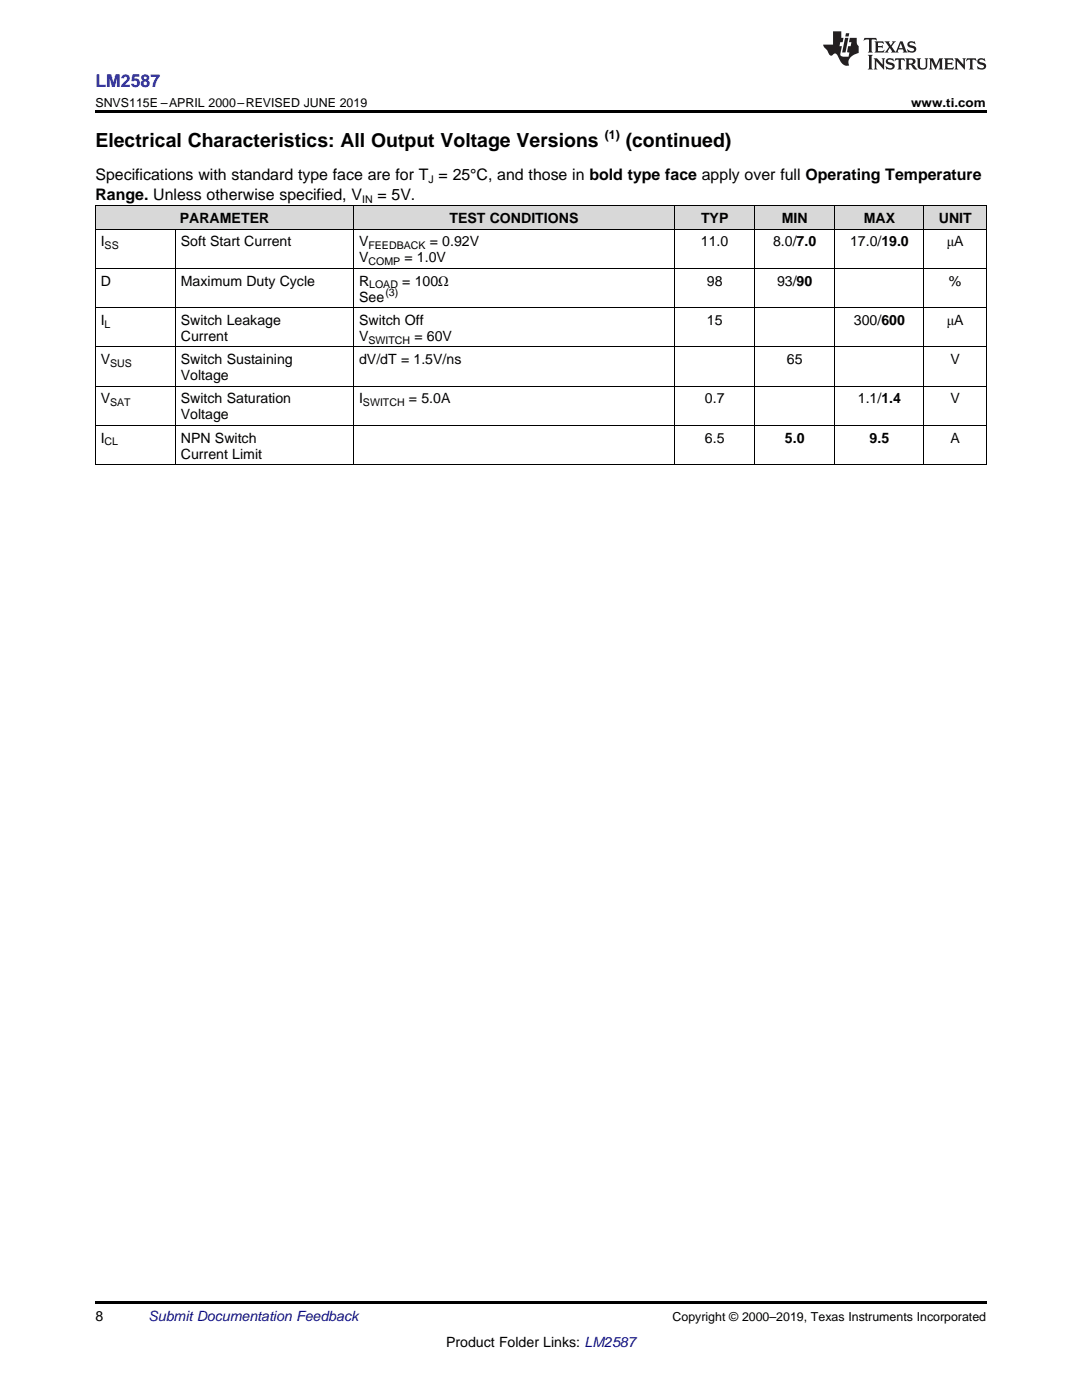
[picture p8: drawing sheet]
<svg xmlns="http://www.w3.org/2000/svg" width="216mm" height="279mm" viewBox="0 0 216 279" stroke-linecap="round" stroke-linejoin="round" font-family="sans-serif">
<defs><g id="words">
<g font-size="3.9">
<text x="19" y="29.3">Electrical Characteristics: All Output Voltage Versions</text>
<text x="124.8" y="29.3">(continued)</text>
</g>
<text font-size="3.5" fill="#00f" x="19" y="17.3">LM2587</text>
<g font-size="3.2">
<text x="19" y="36">Specifications with standard type face are for T = 25°C, and those in bold type face apply over full Operating Temperature</text>
<text x="19" y="39.9">Range. Unless otherwise specified, V</text>
<text x="75.3" y="39.9">= 5V.</text>
</g>
<g font-size="2.8">
<text x="35.9" y="44.5">PARAMETER</text>
<text x="89.7" y="44.5">TEST CONDITIONS</text>
<text x="139.9" y="44.5">TYP</text>
<text x="156" y="44.5">MIN</text>
<text x="172.4" y="44.5">MAX</text>
<text x="187.3" y="44.5">UNIT</text>
<text x="20.1" y="49.2">I</text>
<text x="36.1" y="49.2">Soft Start Current</text>
<text x="71.6" y="49.2">V</text>
<text x="71.6" y="52.4">V</text>
<text x="80.7" y="52.4">= 1.0V</text>
<text x="85.8" y="49.2">= 0.92V</text>
<text x="139.8" y="49.2">11.0</text>
<text x="154.3" y="49.2">8.0/7.0</text>
<text x="169.6" y="49.2">17.0/19.0</text>
<text x="188.9" y="49.2">μA</text>
<text x="20.1" y="57">D</text>
<text x="36.1" y="57">Maximum Duty Cycle</text>
<text x="71.6" y="57">R</text>
<text x="80.3" y="57">= 100Ω</text>
<text x="141" y="57">98</text>
<text x="155" y="57">93/90</text>
<text x="189.3" y="57">%</text>
<text x="20.1" y="64.8">I</text>
<text x="36.1" y="64.8">Switch Leakage</text>
<text x="71.6" y="60.2">See</text>
<text x="71.6" y="64.8">Switch Off</text>
<text x="141" y="64.8">15</text>
<text x="170.4" y="64.8">300/600</text>
<text x="188.9" y="64.8">μA</text>
<text x="36.1" y="68">Current</text>
<text x="71.6" y="68">V</text>
<text x="82.7" y="68">= 60V</text>
<text x="20.1" y="72.7">V</text>
<text x="36.1" y="72.7">Switch Sustaining</text>
<text x="36.1" y="75.8">Voltage</text>
<text x="71.6" y="72.7">dV/dT = 1.5V/ns</text>
<text x="157" y="72.7">65</text>
<text x="189.7" y="72.7">V</text>
<text x="20.1" y="80.5">V</text>
<text x="36.1" y="80.5">Switch Saturation</text>
<text x="36.1" y="83.7">Voltage</text>
<text x="71.6" y="80.5">I</text>
<text x="81.6" y="80.5">= 5.0A</text>
<text x="140.7" y="80.5">0.7</text>
<text x="171.2" y="80.5">1.1/1.4</text>
<text x="189.7" y="80.5">V</text>
<text x="20.1" y="88.3">I</text>
<text x="36.1" y="88.3">NPN Switch</text>
<text x="140.7" y="88.3">6.5</text>
<text x="156.6" y="88.3">5.0</text>
<text x="173.5" y="88.3">9.5</text>
<text x="189.7" y="88.3">A</text>
<text x="36.1" y="91.5">Current Limit</text>
<text x="19" y="263.6">8</text>
<text x="89" y="268.9">Product Folder Links: LM2587</text>
</g>
<text font-size="2.8" fill="#0000c8" x="29.6" y="263.6">Submit Documentation Feedback</text>
<g font-size="2.5">
<text x="19" y="21.4">SNVS115E –APRIL 2000–REVISED JUNE 2019</text>
<text x="181.8" y="21.4">www.ti.com</text>
<text x="120.7" y="27.7">(1)</text>
<text x="134.2" y="263.6">Copyright © 2000–2019, Texas Instruments Incorporated</text>
</g>
<g font-size="2.1">
<text x="72.2" y="40.5">IN</text>
<text x="85.5" y="36.6">J</text>
<text x="20.9" y="49.7">SS</text>
<text x="73.5" y="49.7">FEEDBACK</text>
<text x="73.5" y="52.9">COMP</text>
<text x="73.7" y="57.6">LOAD</text>
<text x="76.9" y="59.1">(3)</text>
<text x="20.9" y="65.4">L</text>
<text x="73.5" y="68.6">SWITCH</text>
<text x="22" y="73.2">SUS</text>
<text x="22" y="81.1">SAT</text>
<text x="72.4" y="81.1">SWITCH</text>
<text x="20.9" y="88.9">CL</text>
</g>
</g></defs>
<g fill="#d8d8d8">
<path d="M19 41.1h16v4.7h-16z"/>
<path d="M35 41.1h35.6v4.7h-35.6z"/>
<path d="M70.6 41.1h64v4.7h-64z"/>
<path d="M134.6 41.1h16v4.7h-16z"/>
<path d="M150.6 41.1h16v4.7h-16z"/>
<path d="M166.6 41.1h17.8v4.7h-17.8z"/>
<path d="M184.4 41.1h12.4v4.7h-12.4z"/>
</g>
<path d="M19 22h177.8v.5h-177.8zM19 92.7l.2 .1zM70.5 92.7l.1 .1zM134.5 92.7l.1 .1zM150.5 92.7l.1 .1zM166.5 92.7l.1 .1zM184.3 92.7l.1 .1zM196.7 92.7l.1 .1zM19 259.7h177.8v.5h-177.8z" fill="#000"/>
<g fill="none" stroke="#000" stroke-width=".2">
<path d="M19 41.1h177.8v51.7M19 53.6h177.8M19 45.7h177.8M19.1 41.1v51.7M35 45.8v47M70.5 41.1v51.7M134.6 41.1v51.7M150.5 41.1v51.7M166.6 41.1v51.7M184.3 41.1v51.7M19 77.1h177.8M19 69.2h177.8"/>
<path d="M19 61.4h177.8M19 92.7h177.8M19 84.9h177.8"/>
</g>
<g fill="#231f20">
<path d="M172.5 7.6l-.1 .5 .4-.2h.6v.1v2.1l-.2 .4h.9l-.2-.4v-2.1l.1-.1h.5l.5 .2-.2-.5zM174.5 8.3l.2 .3v1.5l-.2 .4h1.8l.2-.6a1.04 1.04 0 0 1-1.3 .2v-.7h.6l.3 .2v-.6l-.3 .2h-.6v-.6l.8-.1 .4 .3-.2-.5zM176.5 8.3l.9 1.1-.9 1.1h.8l-.2-.2 .4-.7 .5 .7-.2 .2h1.5l-.2-.2 .2-.4h.9l.1 .4-.2 .2h1l-.3-.3-.7-1.9h-.5l-.9 2-.8-1 .9-1h-.8l.1 .3-.4 .5-.3-.6 .1-.2zM179.7 8.6l.4 1h-.7zM181.3 8.4a.63 .63 0 0 0-.2 .7 .63 .63 0 0 0 .6 .4l.6 .2 .1 .2a.75 .75 0 0 1-.7 .4 .75 .75 0 0 1-.6-.5l.1 .7 .1-.1a1.11 1.11 0 0 0 1.5-.6 1.13 1.13 0 0 0-1.2-.8l-.1-.4a1.04 1.04 0 0 1 1.2 .2l-.2-.5-.2 .1-.4-.2zM173.2 10.9l.2 .4v2.2l-.2 .4h1l-.3-.4v-2.2l.3-.4zM174.3 11.6l.3 .4v1.5l-.3 .4h.8l-.2-.4v-1.3l1.5 1.7v-1.9l.2-.4h-.7l.2 .4v.9l-1.1-1.3zM177 11.8a.62 .62 0 0 0-.2 .7 .62 .62 0 0 0 .6 .4l.6 .1 .1 .3a.76 .76 0 0 1-.7 .3 .76 .76 0 0 1-.7-.4l.2 .7 .1-.1a1.11 1.11 0 0 0 1.5-.6 1.13 1.13 0 0 0-1.2-.8l-.1-.4a1.04 1.04 0 0 1 1.2 .2l-.2-.6-.2 .1-.5-.1zM178.7 11.6l-.2 .6a.61 .61 0 0 1 .8-.3v1.6l-.2 .4h.9l-.2-.4v-1.6a.63 .63 0 0 1 .7 .3l-.1-.6zM180.6 11.6l.3 .4v1.5l-.3 .4h1l-.2-.2-.1-.8 .6 .2a.76 .76 0 0 0 1.2 .7l-1-1a.58 .58 0 0 0 .6-.5 .58 .58 0 0 0-.5-.6zM181.4 11.9h.1a.45 .45 0 0 1 .5 .1 .45 .45 0 0 1 .1 .5l-.8 .2zM182.9 11.6l.2 .2a2.17 2.17 0 0 0 .3 1.9 .99 .99 0 0 0 1.6-.6v-1.1l.2-.4h-.7l.2 .2a1.92 1.92 0 0 1-.2 1.8 .6 .6 0 0 1-.9-.5v-1.1l.2-.4zM185.4 11.6l.2 .4v1.5l-.2 .4h.7l-.2-.4v-1.4l.8 1.8 .8-1.8v1.4l-.2 .4h.9l-.2-.4v-1.5l.2-.4h-.8l-.6 1.5-.6-1.5zM188.4 11.6l.2 .4v1.5l-.2 .4h1.8l.1-.6a1.04 1.04 0 0 1-1.2 .1v-.6h.5l.4 .2v-.6l-.4 .2h-.5v-.7h.8l.3 .3-.1-.6zM190.5 11.6l.2 .4v1.5l-.2 .4h.7l-.2-.4v-1.3l1.5 1.7v-1.9l.2-.4h-.7l.2 .4v.9l-1.1-1.3zM192.9 11.6l-.1 .6a.61 .61 0 0 1 .7-.3l.1 1.6-.3 .4h1l-.3-.4 .1-1.6a.63 .63 0 0 1 .7 .3l-.1-.6zM195.2 11.8a.62 .62 0 0 0-.2 .7 .62 .62 0 0 0 .6 .4l.6 .1 .1 .3a.76 .76 0 0 1-.7 .3 .76 .76 0 0 1-.6-.4l.1 .7 .1-.1a1.11 1.11 0 0 0 1.6-.6 1.13 1.13 0 0 0-1.3-.8l-.1-.4a1.04 1.04 0 0 1 1.2 .2l-.1-.6-.2 .1-.5-.1z"/>
<path d="M166.2 6.3v2.6h-1.9v.4l.8 .9a.91 .91 0 0 0 1 .8 .56 .56 0 0 1 .5-.3 .56 .56 0 0 1 .5 .3l.4 .8a1.53 1.53 0 0 0 1.9 1.2 1.54 1.54 0 0 1 1-2.1l.9-.3v-1.4a1.52 1.52 0 0 1-.4-1.6h-1.3l-.2 .8h.5l-.2 .8h-.5l-.1 1v.2l.4 .1-.2 .8a1.93 1.93 0 0 1-1.6-.3l.3-1.8h-.5l.2-.8h.4l.2-.8h-.4v-1.3zM168.6 7.6l-.6 2.9h.7l.6-2.9zM168.8 6.6l-.1 .7h.6l.2-.7z"/>
</g>
<use href="#words"/>
</svg>
